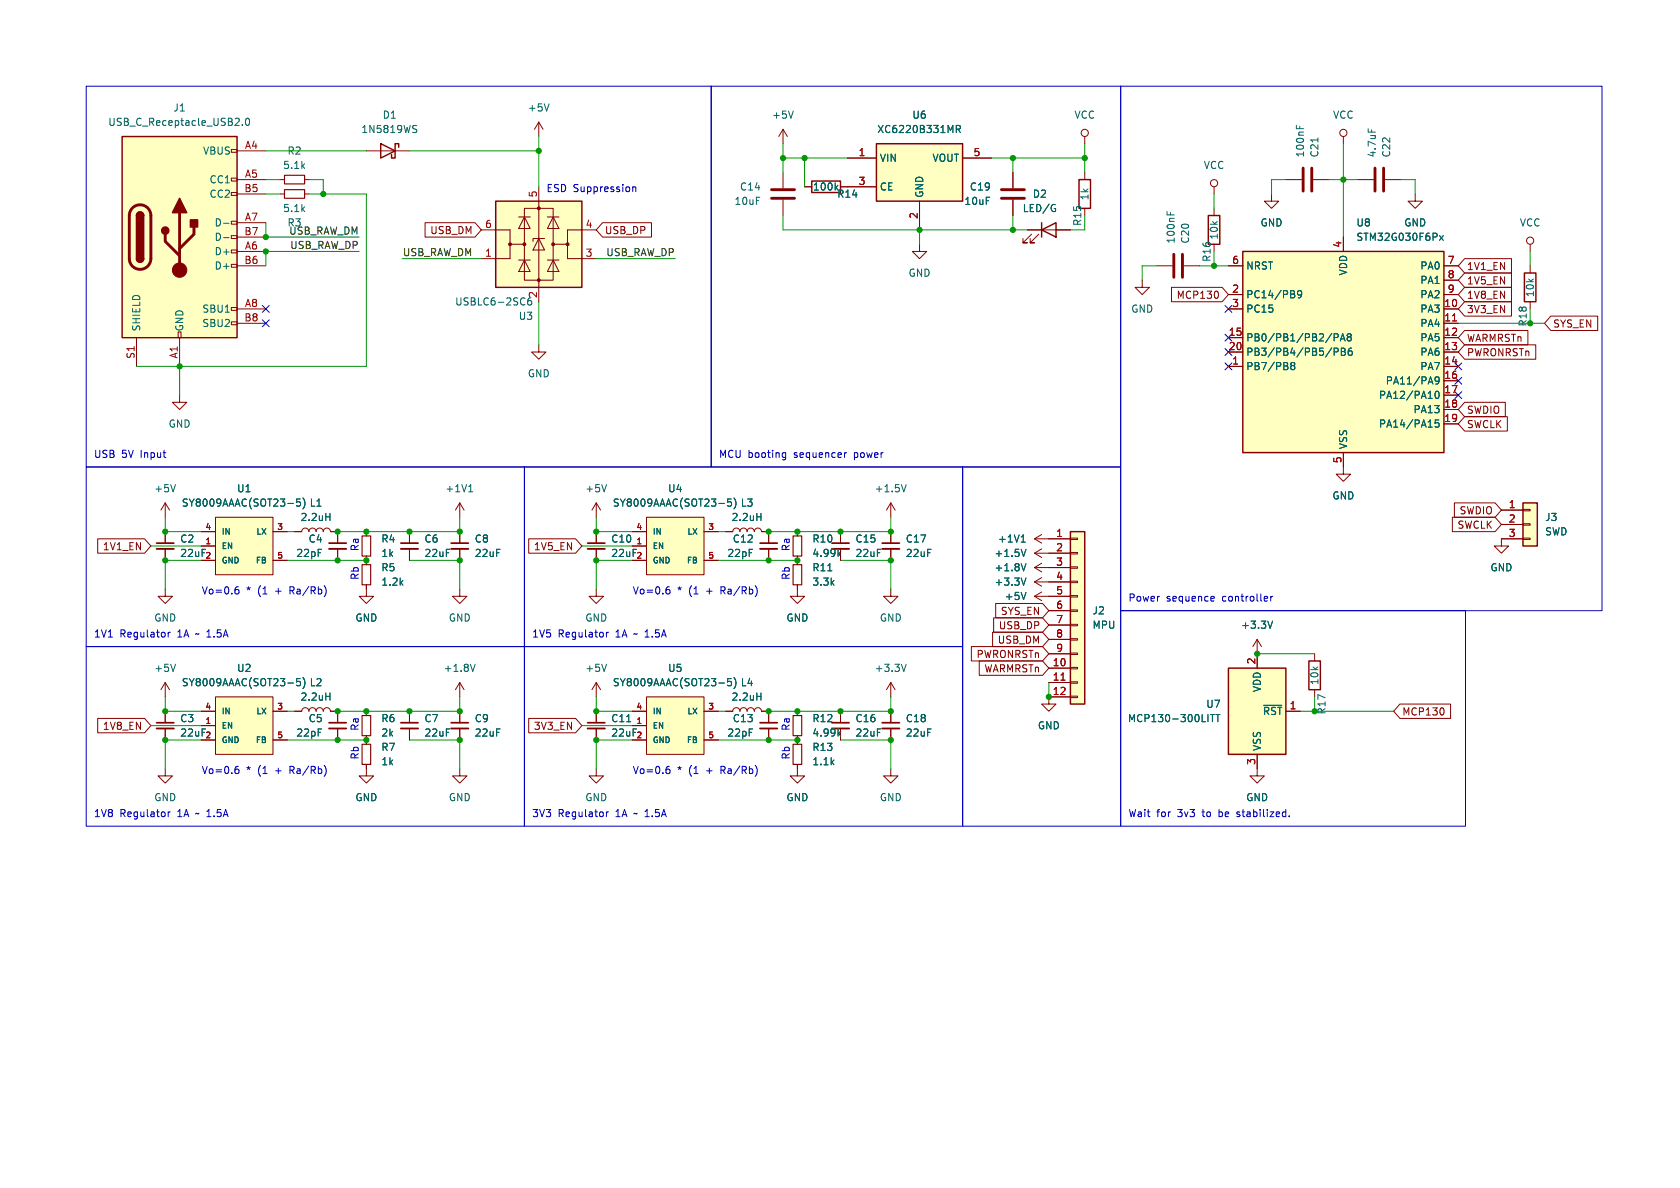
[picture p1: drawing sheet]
<svg xmlns="http://www.w3.org/2000/svg" width="297mm" height="210mm" viewBox="0 0 297 210" stroke-linecap="round" stroke-linejoin="round" font-family="sans-serif">
<defs><g id="words">
<g font-size="1.8" fill="#006464">
<text x="19" y="22.5">USB_C_Receptacle_USB2.0</text>
<text x="30.6" y="19.9">J1</text>
<text x="63.8" y="23.7">1N5819WS</text>
<text x="67.6" y="21.2">D1</text>
<text x="93.2" y="19.9">+5V</text>
<text x="136.4" y="21.2">+5V</text>
<text x="155" y="23.7">XC6220B331MR</text>
<text x="161.2" y="21.2">U6</text>
<text x="189.9" y="21.2">VCC</text>
<text x="235.6" y="21.2">VCC</text>
<text x="35.8" y="27.5">VBUS</text>
<text x="50.7" y="27.5">R2</text>
<text x="155.4" y="28.8">VIN</text>
<text x="164.8" y="28.8">VOUT</text>
<text x="230.7" y="27.9" transform="rotate(-90 230.7 27.9)">100nF</text>
<text x="233.3" y="27.9" transform="rotate(-90 233.3 27.9)">C21</text>
<text x="243.4" y="27.9" transform="rotate(-90 243.4 27.9)">4.7uF</text>
<text x="246" y="27.9" transform="rotate(-90 246 27.9)">C22</text>
<text x="36.9" y="32.6">CC1</text>
<text x="36.9" y="35.2">CC2</text>
<text x="49.9" y="30.1">5.1k</text>
<text x="130.7" y="33.9">C14</text>
<text x="143.6" y="33.9">100k</text>
<text x="147.9" y="35.2">R14</text>
<text x="155.4" y="33.9">CE</text>
<text x="163.4" y="35.1" transform="rotate(-90 163.4 35.1)">GND</text>
<text x="171.4" y="33.9">C19</text>
<text x="182.5" y="35.2">D2</text>
<text x="192.6" y="35.5" transform="rotate(-90 192.6 35.5)">1k</text>
<text x="212.7" y="30.1">VCC</text>
<text x="37.8" y="40.2">D-</text>
<text x="49.9" y="37.7">5.1k</text>
<text x="129.8" y="36.4">10uF</text>
<text x="170.4" y="36.4">10uF</text>
<text x="180.7" y="37.7">LED/G</text>
<text x="191.4" y="40" transform="rotate(-90 191.4 40)">R15</text>
<text x="222.8" y="40.2">GND</text>
<text x="239.7" y="40.2">U8</text>
<text x="248.2" y="40.2">GND</text>
<text x="268.6" y="40.2">VCC</text>
<text x="37.8" y="45.3">D+</text>
<text x="37.8" y="47.9">D+</text>
<text x="37.8" y="42.8">D-</text>
<text x="207.9" y="43.2" transform="rotate(-90 207.9 43.2)">100nF</text>
<text x="210.4" y="43.2" transform="rotate(-90 210.4 43.2)">C20</text>
<text x="214.2" y="46.4" transform="rotate(-90 214.2 46.4)">R16</text>
<text x="215.5" y="42.5" transform="rotate(-90 215.5 42.5)">10k</text>
<text x="220.2" y="47.9">NRST</text>
<text x="239.7" y="42.8">STM32G030F6Px</text>
<text x="251" y="47.9">PA0</text>
<text x="95" y="52.8" transform="rotate(-90 95 52.8)">2</text>
<text x="160.5" y="49.1">GND</text>
<text x="220.2" y="52.9">PC14/PB9</text>
<text x="238.4" y="48.8" transform="rotate(-90 238.4 48.8)">VDD</text>
<text x="251" y="50.4">PA1</text>
<text x="251" y="52.9">PA2</text>
<text x="271.4" y="52.6" transform="rotate(-90 271.4 52.6)">10k</text>
<text x="25" y="58.7" transform="rotate(-90 25 58.7)">SHIELD</text>
<text x="32.6" y="58.7" transform="rotate(-90 32.6 58.7)">GND</text>
<text x="35.7" y="55.5">SBU1</text>
<text x="35.7" y="58">SBU2</text>
<text x="80.4" y="54.2">USBLC6-2SC6</text>
<text x="91.6" y="56.7">U3</text>
<text x="199.9" y="55.5">GND</text>
<text x="220.2" y="55.5">PC15</text>
<text x="251" y="55.5">PA3</text>
<text x="251" y="58">PA4</text>
<text x="220.2" y="65.6">PB7/PB8</text>
<text x="220.2" y="60.6">PB0/PB1/PB2/PA8</text>
<text x="220.2" y="63.1">PB3/PB4/PB5/PB6</text>
<text x="251" y="60.6">PA5</text>
<text x="251" y="63.1">PA6</text>
<text x="251" y="65.6">PA7</text>
<text x="93.2" y="66.9">GND</text>
<text x="243.7" y="70.7">PA12/PA10</text>
<text x="244.9" y="68.2">PA11/PA9</text>
<text x="29.7" y="75.8">GND</text>
<text x="243.7" y="75.8">PA14/PA15</text>
<text x="249.8" y="73.3">PA13</text>
<text x="238.4" y="79.5" transform="rotate(-90 238.4 79.5)">VSS</text>
<text x="27.2" y="87.2">+5V</text>
<text x="32" y="89.8">SY8009AAAC(SOT23-5)</text>
<text x="41.8" y="87.2">U1</text>
<text x="54.7" y="89.8">L1</text>
<text x="78.6" y="87.2">+1V1</text>
<text x="103.4" y="87.2">+5V</text>
<text x="108.2" y="89.8">SY8009AAAC(SOT23-5)</text>
<text x="118" y="87.2">U4</text>
<text x="130.9" y="89.8">L3</text>
<text x="154.5" y="87.2">+1.5V</text>
<text x="235.5" y="88.5">GND</text>
<text x="53" y="92.3">2.2uH</text>
<text x="129.2" y="92.3">2.2uH</text>
<text x="273.1" y="92.3">J3</text>
<text x="273.1" y="94.8">SWD</text>
<text x="31.8" y="96.1">C2</text>
<text x="31.8" y="98.7">22uF</text>
<text x="52.3" y="98.7">22pF</text>
<text x="54.5" y="96.1">C4</text>
<text x="67.3" y="96.1">R4</text>
<text x="67.3" y="101.2">R5</text>
<text x="67.3" y="98.7">1k</text>
<text x="74.9" y="96.1">C6</text>
<text x="74.9" y="98.7">22uF</text>
<text x="83.8" y="96.1">C8</text>
<text x="83.8" y="98.7">22uF</text>
<text x="108" y="96.1">C10</text>
<text x="108" y="98.7">22uF</text>
<text x="128.5" y="98.7">22pF</text>
<text x="129.4" y="96.1">C12</text>
<text x="143.5" y="96.1">R10</text>
<text x="143.5" y="98.7">4.99k</text>
<text x="143.5" y="101.2">R11</text>
<text x="151.1" y="96.1">C15</text>
<text x="151.1" y="98.7">22uF</text>
<text x="160" y="96.1">C17</text>
<text x="160" y="98.7">22uF</text>
<text x="175.7" y="101.2">+1.8V</text>
<text x="175.7" y="98.7">+1.5V</text>
<text x="176.3" y="96.1">+1V1</text>
<text x="263.4" y="101.2">GND</text>
<text x="67.3" y="103.7">1.2k</text>
<text x="143.5" y="103.7">3.3k</text>
<text x="175.7" y="103.7">+3.3V</text>
<text x="177.5" y="106.3">+5V</text>
<text x="27.2" y="110.1">GND</text>
<text x="62.7" y="110.1">GND</text>
<text x="79.2" y="110.1">GND</text>
<text x="103.4" y="110.1">GND</text>
<text x="138.9" y="110.1">GND</text>
<text x="155.4" y="110.1">GND</text>
<text x="193" y="108.8">J2</text>
<text x="193" y="111.4">MPU</text>
<text x="219.3" y="111.4">+3.3V</text>
<text x="27.2" y="119">+5V</text>
<text x="41.8" y="119">U2</text>
<text x="78.3" y="119">+1.8V</text>
<text x="103.4" y="119">+5V</text>
<text x="118" y="119">U5</text>
<text x="154.5" y="119">+3.3V</text>
<text x="32" y="121.5">SY8009AAAC(SOT23-5)</text>
<text x="53" y="124.1">2.2uH</text>
<text x="54.7" y="121.5">L2</text>
<text x="108.2" y="121.5">SY8009AAAC(SOT23-5)</text>
<text x="129.2" y="124.1">2.2uH</text>
<text x="130.9" y="121.5">L4</text>
<text x="213.1" y="125.3">U7</text>
<text x="223.1" y="122.4" transform="rotate(-90 223.1 122.4)">VDD</text>
<text x="233.3" y="121.2" transform="rotate(-90 233.3 121.2)">10k</text>
<text x="31.8" y="127.9">C3</text>
<text x="31.8" y="130.4">22uF</text>
<text x="52.3" y="130.4">22pF</text>
<text x="54.5" y="127.9">C5</text>
<text x="67.3" y="127.9">R6</text>
<text x="67.3" y="130.4">2k</text>
<text x="74.9" y="127.9">C7</text>
<text x="74.9" y="130.4">22uF</text>
<text x="83.8" y="127.9">C9</text>
<text x="83.8" y="130.4">22uF</text>
<text x="108" y="127.9">C11</text>
<text x="108" y="130.4">22uF</text>
<text x="128.5" y="130.4">22pF</text>
<text x="129.4" y="127.9">C13</text>
<text x="143.5" y="127.9">R12</text>
<text x="143.5" y="130.4">4.99k</text>
<text x="151.1" y="127.9">C16</text>
<text x="151.1" y="130.4">22uF</text>
<text x="160" y="127.9">C18</text>
<text x="160" y="130.4">22uF</text>
<text x="183.4" y="129.1">GND</text>
<text x="199.3" y="127.9">MCP130-300LITT</text>
<text x="223.2" y="126.6">~{RST}</text>
<text x="234.5" y="126.4" transform="rotate(-90 234.5 126.4)">R17</text>
<text x="67.3" y="132.9">R7</text>
<text x="67.3" y="135.5">1k</text>
<text x="143.5" y="135.5">1.1k</text>
<text x="143.5" y="132.9">R13</text>
<text x="223.1" y="132.8" transform="rotate(-90 223.1 132.8)">VSS</text>
<text x="27.2" y="141.8">GND</text>
<text x="62.7" y="141.8">GND</text>
<text x="79.2" y="141.8">GND</text>
<text x="103.4" y="141.8">GND</text>
<text x="138.9" y="141.8">GND</text>
<text x="155.4" y="141.8">GND</text>
<text x="220.2" y="141.8">GND</text>
</g>
<g font-size="1.8" fill="#a90000">
<text x="43.2" y="26.4">A4</text>
<text x="151.7" y="27.7">1</text>
<text x="172" y="27.7">5</text>
<text x="43.1" y="34">B5</text>
<text x="43.2" y="31.5">A5</text>
<text x="95" y="35" transform="rotate(-90 95 35)">5</text>
<text x="151.7" y="32.8">3</text>
<text x="43.1" y="41.7">B7</text>
<text x="43.2" y="39.1">A7</text>
<text x="85.7" y="40.4">6</text>
<text x="103.4" y="40.4">4</text>
<text x="162.3" y="38.8" transform="rotate(-90 162.3 38.8)">2</text>
<text x="43.1" y="46.7">B6</text>
<text x="43.2" y="44.2">A6</text>
<text x="85.7" y="45.5">1</text>
<text x="103.4" y="45.5">3</text>
<text x="217.7" y="46.7">6</text>
<text x="237.2" y="43.9" transform="rotate(-90 237.2 43.9)">4</text>
<text x="255.8" y="46.7">7</text>
<text x="217.7" y="51.8">2</text>
<text x="255.8" y="49.3">8</text>
<text x="255.8" y="51.8">9</text>
<text x="43.1" y="56.9">B8</text>
<text x="43.2" y="54.4">A8</text>
<text x="217.1" y="59.4">15</text>
<text x="217.7" y="54.4">3</text>
<text x="255.2" y="54.4">10</text>
<text x="255.2" y="56.9">11</text>
<text x="255.2" y="59.4">12</text>
<text x="23.9" y="63.5" transform="rotate(-90 23.9 63.5)">S1</text>
<text x="31.5" y="63.5" transform="rotate(-90 31.5 63.5)">A1</text>
<text x="217.1" y="62">20</text>
<text x="217.7" y="64.5">1</text>
<text x="255.2" y="62">13</text>
<text x="255.2" y="64.5">14</text>
<text x="255.2" y="67.1">16</text>
<text x="255.2" y="69.6">17</text>
<text x="255.2" y="72.1">18</text>
<text x="255.2" y="74.7">19</text>
<text x="237.2" y="82" transform="rotate(-90 237.2 82)">5</text>
<text x="266.6" y="89.9">1</text>
<text x="186.6" y="95">1</text>
<text x="266.6" y="92.5">2</text>
<text x="266.6" y="95">3</text>
<text x="186.6" y="97.5">2</text>
<text x="186.6" y="100.1">3</text>
<text x="186.6" y="102.6">4</text>
<text x="186.6" y="105.2">5</text>
<text x="186.6" y="107.7">6</text>
<text x="186.6" y="110.2">7</text>
<text x="186.6" y="112.8">8</text>
<text x="186" y="117.9">10</text>
<text x="186.6" y="115.3">9</text>
<text x="222" y="117.5" transform="rotate(-90 222 117.5)">2</text>
<text x="186" y="120.4">11</text>
<text x="186" y="122.9">12</text>
<text x="227.9" y="125.5">1</text>
<text x="222" y="135.3" transform="rotate(-90 222 135.3)">3</text>
</g>
<g font-size="1.8" fill="#0000c2">
<text x="96.5" y="34">ESD Suppression</text>
<text x="16.5" y="81">USB</text>
<text x="21.5" y="81">5V</text>
<text x="25" y="81">Input</text>
<text x="127" y="81">MCU booting</text>
<text x="140.5" y="81">sequencer</text>
<text x="151.3" y="81">power</text>
<text x="63.5" y="97.5" transform="rotate(-90 63.5 97.5)">Ra</text>
<text x="139.7" y="97.5" transform="rotate(-90 139.7 97.5)">Ra</text>
<text x="35.6" y="105.2">Vo=0.6</text>
<text x="43.6" y="105.2">*</text>
<text x="45.7" y="105.2">(1</text>
<text x="48.9" y="105.2">+</text>
<text x="51.7" y="105.2">Ra/Rb)</text>
<text x="63.5" y="102.6" transform="rotate(-90 63.5 102.6)">Rb</text>
<text x="111.8" y="105.2">Vo=0.6</text>
<text x="119.8" y="105.2">*</text>
<text x="121.9" y="105.2">(1</text>
<text x="125.1" y="105.2">+</text>
<text x="127.9" y="105.2">Ra/Rb)</text>
<text x="139.7" y="102.6" transform="rotate(-90 139.7 102.6)">Rb</text>
<text x="199.4" y="106.4">Power</text>
<text x="206.2" y="106.4">sequence</text>
<text x="216.2" y="106.4">controller</text>
<text x="16.5" y="112.8">1V1</text>
<text x="21.2" y="112.8">Regulator</text>
<text x="31.5" y="112.8">1A</text>
<text x="35" y="112.8">~ 1.5A</text>
<text x="94" y="112.8">1V5</text>
<text x="98.7" y="112.8">Regulator</text>
<text x="109" y="112.8">1A</text>
<text x="112.4" y="112.8">~ 1.5A</text>
<text x="63.5" y="129.3" transform="rotate(-90 63.5 129.3)">Ra</text>
<text x="139.7" y="129.3" transform="rotate(-90 139.7 129.3)">Ra</text>
<text x="35.6" y="136.9">Vo=0.6</text>
<text x="43.6" y="136.9">*</text>
<text x="45.7" y="136.9">(1</text>
<text x="48.9" y="136.9">+</text>
<text x="51.7" y="136.9">Ra/Rb)</text>
<text x="63.5" y="134.4" transform="rotate(-90 63.5 134.4)">Rb</text>
<text x="111.8" y="136.9">Vo=0.6</text>
<text x="119.8" y="136.9">*</text>
<text x="121.9" y="136.9">(1</text>
<text x="125.1" y="136.9">+</text>
<text x="127.9" y="136.9">Ra/Rb)</text>
<text x="139.7" y="134.4" transform="rotate(-90 139.7 134.4)">Rb</text>
<text x="16.5" y="144.5">1V8</text>
<text x="21.2" y="144.5">Regulator</text>
<text x="31.5" y="144.5">1A</text>
<text x="35" y="144.5">~ 1.5A</text>
<text x="94" y="144.5">3V3</text>
<text x="98.7" y="144.5">Regulator</text>
<text x="109" y="144.5">1A</text>
<text x="112.4" y="144.5">~ 1.5A</text>
<text x="199.4" y="144.5">Wait</text>
<text x="204.5" y="144.5">for</text>
<text x="208.3" y="144.5">3v3</text>
<text x="212.9" y="144.5">to</text>
<text x="215.9" y="144.5">be</text>
<text x="219.3" y="144.5">stabilized.</text>
</g>
<g font-size="1.8" fill="#0f0f0f">
<text x="50.7" y="40.2">R3</text>
<text x="51" y="41.6">USB_RAW_DM</text>
<text x="51.2" y="44.1">USB_RAW_DP</text>
<text x="71.1" y="45.4">USB_RAW_DM</text>
<text x="107.1" y="45.4">USB_RAW_DP</text>
</g>
<g font-size="1.8" fill="#840000">
<text x="76" y="41.6">USB_DM</text>
<text x="106.8" y="41.6">USB_DP</text>
<text x="259.2" y="47.9">1V1_EN</text>
<text x="207.9" y="53">MCP130</text>
<text x="259.2" y="53">1V8_EN</text>
<text x="259.2" y="50.5">1V5_EN</text>
<text x="259.2" y="55.6">3V3_EN</text>
<text x="274.5" y="58.1">SYS_EN</text>
<text x="259.2" y="60.6">WARMRSTn</text>
<text x="259.2" y="63.2">PWRONRSTn</text>
<text x="259.2" y="75.9">SWCLK</text>
<text x="259.2" y="73.3">SWDIO</text>
<text x="257.6" y="93.7">SWCLK</text>
<text x="257.9" y="91.1">SWDIO</text>
<text x="18.1" y="97.5">1V1_EN</text>
<text x="94.3" y="97.5">1V5_EN</text>
<text x="176.3" y="114">USB_DM</text>
<text x="176.5" y="111.4">USB_DP</text>
<text x="176.8" y="108.9">SYS_EN</text>
<text x="172.5" y="116.5">PWRONRSTn</text>
<text x="173.9" y="119.1">WARMRSTn</text>
<text x="18.1" y="129.2">1V8_EN</text>
<text x="94.3" y="129.2">3V3_EN</text>
<text x="247.8" y="126.7">MCP130</text>
</g>
<text font-size="1.8" fill="#009600" x="270.1" y="57.8" transform="rotate(-90 270.1 57.8)">R18</text>
<g font-size="1.4" fill="#a90000">
<text x="36.2" y="93.7">4</text>
<text x="48.9" y="93.7">3</text>
<text x="112.4" y="93.7">4</text>
<text x="125.1" y="93.7">3</text>
<text x="36.2" y="96.3">1</text>
<text x="36.2" y="98.8">2</text>
<text x="48.9" y="98.8">5</text>
<text x="112.4" y="96.3">1</text>
<text x="112.4" y="98.8">2</text>
<text x="125.1" y="98.8">5</text>
<text x="36.2" y="125.5">4</text>
<text x="48.9" y="125.5">3</text>
<text x="112.4" y="125.5">4</text>
<text x="125.1" y="125.5">3</text>
<text x="36.2" y="128">1</text>
<text x="36.2" y="130.6">2</text>
<text x="48.9" y="130.6">5</text>
<text x="112.4" y="128">1</text>
<text x="112.4" y="130.6">2</text>
<text x="125.1" y="130.6">5</text>
</g>
<g font-size="1.4" fill="#006464">
<text x="39.1" y="94.7">IN</text>
<text x="45.2" y="94.7">LX</text>
<text x="115.3" y="94.7">IN</text>
<text x="121.4" y="94.7">LX</text>
<text x="39.1" y="97.3">EN</text>
<text x="39.1" y="99.8">GND</text>
<text x="45.1" y="99.8">FB</text>
<text x="115.3" y="97.3">EN</text>
<text x="115.3" y="99.8">GND</text>
<text x="121.3" y="99.8">FB</text>
<text x="39.1" y="129">EN</text>
<text x="39.1" y="131.5">GND</text>
<text x="39.1" y="126.5">IN</text>
<text x="45.1" y="131.5">FB</text>
<text x="45.2" y="126.5">LX</text>
<text x="115.3" y="129">EN</text>
<text x="115.3" y="131.5">GND</text>
<text x="115.3" y="126.5">IN</text>
<text x="121.3" y="131.5">FB</text>
<text x="121.4" y="126.5">LX</text>
</g>
</g></defs>
<g fill="none" stroke="#840000" stroke-width=".25">
<path d="M21.6 24.1h20.3v35.6h-20.3zM24.1 38.1a.64 .64 0 0 1 .7-.6 .64 .64 0 0 1 .6 .6M67.3 25.4l2.5 1.3-2.5 1.2zM70.5 26v-.6h-.7v2.5h-.6v-.6M87.6 35.6h15.3v15.2h-15.3zM143.5 32h5.1v2h-5.1zM154.9 25.4h15.3v10.2h-15.3zM184.1 39.4v2.5M190.8 31.8h2v5h-2zM213.6 38.1h2v5.1h-2zM24.1 45.7a.64 .64 0 0 0 .7 .7 .64 .64 0 0 0 .6-.7M184.1 40.6l2.6-1.2v2.5z"/>
<path d="M219.7 44.5h35.6v35.5h-35.6zM269.5 48.3h2v5h-2zM189.2 94h2.6v30.5h-2.6zM269.2 88.9h2.6v7.6h-2.6zM217.2 118.1h10.1v15.3h-10.1zM231.4 116.8h2v5.1h-2z"/>
</g>
<g fill="none" stroke="#840000" stroke-width=".18">
<path d="M40.9 39.1h1v.5h-1zM40.9 34h1v.5h-1zM40.9 31.5h1v.5h-1zM40.9 26.4h1v.5h-1zM41.9 26.7h5.1M41.9 31.8h5.1M41.9 39.4h5.1M41.9 34.3h5.1M49.5 31.8h.8M49.5 34.3h.8M53.8 31.8h.8M53.8 34.3h.8"/>
<path d="M64.8 26.7h7.6M75.1 39.4h8.9l1.1 1.2-1.1 1.3h-8.9zM91.7 38.4h2M92.7 36.8h5.1v12.7h-5.1zM92.7 38.4l1 2h-2zM95.2 21.6l-.7 1.3M95.2 21.6v2.5M95.2 33v20.3M95.2 21.6l.8 1.3M96.8 38.4h2M97.8 38.4l1 2h-2zM106.5 39.4h8.7v2.5h-8.7l-1.1-1.3z"/>
<path d="M138.4 22.9l-.7 1.2M138.4 22.9v2.5M138.4 30.5v2.8M138.4 35.3v2.8M138.4 22.9l.8 1.2M142.2 33h1.3M148.6 33h6.3M149.9 27.9h5M162.6 35.6v5M170.2 27.9h5.1M179.1 30.5v2.8M179.1 35.3v2.8"/>
<path d="M191.8 24.1v1.3M191.8 30.5v1.3M214.6 33v1.3M214.6 36.8v1.3M224.8 34.3v1.3h1.3l-1.3 1.2-1.3-1.2h1.3M227.3 31.8h2.8M232.2 31.8h2.7M237.5 24.1v1.3M240 31.8h2.8M244.9 31.8h2.7M250.2 34.3v1.3h-1.3l1.3 1.2 1.3-1.2h-1.3M24.1 59.7v5.1"/>
<path d="M31.5 58.7h.5v1h-.5zM31.7 59.7v5.1M40.9 56.9h1v.5h-1zM40.9 54.4h1v.5h-1zM40.9 46.7h1v.5h-1zM40.9 44.2h1v.5h-1zM40.9 41.7h1v.5h-1zM41.9 47h5.1M41.9 44.5h5.1M41.9 54.6h5.1M41.9 41.9h5.1M41.9 57.2h5.1"/>
<path d="M85.1 40.6h5.1v2.6h2.5M90.2 43.2v2.5h-5.1M91.7 46h2M92.7 46l1 2h-2zM95.2 42.2l1.1 2h-2.1zM96.3 42.2h-2.1v.5M96.8 46h2M97.8 46l1 2h-2zM100.3 43.2v2.5h5.1M105.4 40.6h-5.1v2.6h-2.5M162.6 43.2v1.3h1.2l-1.2 1.2-1.3-1.2h1.3M181.6 40.6h7.6"/>
<path d="M182.4 41.4l-1.6 1.5h.8h-.8v-.7M183.6 41.4l-1.5 1.5h.8h-.8v-.7M201.9 49.5v1.3h1.3l-1.3 1.3-1.2-1.3h1.2M204.5 47h2.8M207.1 50.8h9l1.1 1.3-1.1 1.2h-9zM209.3 47h2.8M215.3 51.7v.8M217.2 47h2.5M217.2 54.6h2.5M217.2 59.7h2.5M217.2 52.1h2.5M237.5 41.9v2.6"/>
<path d="M255.3 47h2.5M255.3 54.6h2.5M255.3 57.2h2.5M255.3 59.7h2.5M255.3 52.1h2.5M255.3 49.5h2.5M258.9 53.3h8.3v2.6h-8.3l-1.1-1.3zM258.9 50.8h8.3v2.5h-8.3l-1.1-1.2zM258.9 58.4h11.2v2.6h-11.2l-1.1-1.3zM258.9 45.7h8.3v2.6h-8.3l-1.1-1.3zM258.9 48.3h8.3v2.5h-8.3l-1.1-1.3zM270.5 43.2v1.3"/>
<path d="M270.5 47v1.3M270.5 53.3v1.3M274.2 55.9h8.3v2.5h-8.3l-1.2-1.2zM31.7 69.9v1.2h1.3l-1.3 1.3-1.2-1.3h1.2M95.2 61v1.2h1.3l-1.3 1.3-1.2-1.3h1.2M217.2 64.8h2.5M217.2 62.2h2.5M255.3 64.8h2.5M255.3 62.2h2.5M255.3 67.3h2.5M255.3 69.9h2.5M255.3 72.4h2.5"/>
<path d="M255.3 74.9h2.5M258.9 73.7h7.6v2.5h-7.6l-1.1-1.3zM258.9 71.1h7.2v2.6h-7.2l-1.1-1.3zM258.9 61h12.6v2.5h-12.6l-1.1-1.3zM17.3 95.2h8.3l1.1 1.3-1.1 1.3h-8.3zM29.2 88.9v2.5M29.2 94v2M29.2 97v2.1M29.2 88.9l-.8 1.3M29.2 88.9l.8 1.3M35.6 94h2.5M35.6 96.5h2.5"/>
<path d="M35.6 99.1h2.5M38.1 91.4h10.2v10.2h-10.2zM48.3 94h2.5M48.3 99.1h2.5M52.1 94h1.2a.64 .64 0 0 1 .7-.7 .64 .64 0 0 1 .6 .7 .64 .64 0 0 1 .6-.7 .64 .64 0 0 1 .7 .7 .64 .64 0 0 1 .6-.7 .64 .64 0 0 1 .6 .7 .64 .64 0 0 1 .7-.7 .64 .64 0 0 1 .6 .7h1.3v2M59.7 97v2.1M64.8 94v.7M64.8 98.3v1.5M72.4 94v2M72.4 97v2.1M81.3 88.9v2.5M81.3 94v2"/>
<path d="M81.3 97v2.1M81.3 88.9l-.8 1.3M81.3 88.9l.7 1.3M93.5 95.2h8.3l1.1 1.3-1.1 1.3h-8.3zM105.4 88.9v2.5M105.4 94v2M105.4 97v2.1M105.4 88.9l-.8 1.3M105.4 88.9l.8 1.3M111.8 94h2.5M111.8 96.5h2.5M111.8 99.1h2.5"/>
<path d="M114.3 91.4h10.2v10.2h-10.2zM124.5 94h2.5M124.5 99.1h2.5M128.3 94h1.2a.64 .64 0 0 1 .7-.7 .64 .64 0 0 1 .6 .7 .64 .64 0 0 1 .6-.7 .64 .64 0 0 1 .7 .7 .64 .64 0 0 1 .6-.7 .64 .64 0 0 1 .6 .7 .64 .64 0 0 1 .7-.7 .64 .64 0 0 1 .6 .7h1.3v2M135.9 97v2.1M141 94v.7M141 98.3v1.5M148.6 94v2M148.6 97v2.1M157.5 88.9v2.5M157.5 94v2M157.5 97v2.1"/>
<path d="M157.5 88.9l-.8 1.3M157.5 88.9l.7 1.3M182.9 95.3l1.2 .7M182.9 95.3h6.3M182.9 97.8h6.3M182.9 97.8l1.2 .8M184.1 99.6l-1.2 .7M184.1 94.5l-1.2 .8M184.1 97l-1.2 .8M189.2 97.7h1.3v.2h-1.3zM189.2 95.1h1.3v.3h-1.3zM237.5 80v3.8h1.3l-1.3 1.3-1.3-1.3h1.3"/>
<path d="M256.8 91.4h7.5l1.1 1.3-1.1 1.3h-7.5zM257.1 88.9h7.2l1.1 1.3-1.1 1.2h-7.2zM265.4 90.2h3.8M265.4 92.7h3.8M269.2 95.1h1.3v.3h-1.3zM269.2 92.6h1.3v.2h-1.3zM269.2 90h1.3v.3h-1.3zM269.2 95.3h-3.8v1.2h1.3l-1.3 1.3-1.2-1.3h1.2M29.2 104.1v1.3h1.3l-1.3 1.3-1.3-1.3h1.3M64.8 103.4v2h1.2l-1.2 1.3-1.3-1.3h1.3M81.3 104.1v1.3h1.2l-1.2 1.3-1.3-1.3h1.3M105.4 104.1v1.3h1.3l-1.3 1.3-1.3-1.3h1.3"/>
<path d="M141 103.4v2h1.2l-1.2 1.3-1.3-1.3h1.3M157.5 104.1v1.3h1.2l-1.2 1.3-1.3-1.3h1.3M171.7 114.3h12.6l1.1 1.3-1.1 1.2h-12.6zM173.1 116.8h11.2l1.1 1.3-1.1 1.3h-11.2zM175.5 111.8h8.8l1.1 1.2-1.1 1.3h-8.8zM175.7 109.2h8.6l1.1 1.3-1.1 1.3h-8.6zM176 106.7h8.3l1.1 1.3-1.1 1.2h-8.3zM182.9 102.9l1.2 .7M182.9 102.9h6.3M182.9 100.3l1.2 .8M182.9 100.3h6.3M182.9 105.4l1.2 .8"/>
<path d="M182.9 105.4h6.3M184.1 102.1l-1.2 .8M184.1 104.6l-1.2 .8M185.4 118.1h3.8M185.4 108h3.8M185.4 110.5h3.8M185.4 113h3.8M185.4 115.6h3.8M189.2 118h1.3v.2h-1.3zM189.2 115.4h1.3v.3h-1.3zM189.2 112.9h1.3v.3h-1.3zM189.2 110.4h1.3v.2h-1.3z"/>
<path d="M189.2 107.8h1.3v.3h-1.3zM189.2 105.3h1.3v.2h-1.3zM189.2 102.7h1.3v.3h-1.3zM189.2 100.2h1.3v.3h-1.3zM222.2 113v5.1M222.2 113l-.7 1.3M222.2 113l.8 1.3M232.4 115.6v1.2M17.3 127h8.3l1.1 1.3-1.1 1.2h-8.3zM29.2 135.9v1.3h1.3l-1.3 1.2-1.3-1.2h1.3M29.2 120.7l-.8 1.2M29.2 120.7v2.5"/>
<path d="M29.2 125.7v2.1M29.2 128.8v2M29.2 120.7l.8 1.2M35.6 128.3h2.5M35.6 130.8h2.5M35.6 125.7h2.5M38.1 123.2h10.2v10.2h-10.2zM48.3 130.8h2.5M48.3 125.7h2.5M52.1 125.7h1.2a.64 .64 0 0 1 .7-.6 .64 .64 0 0 1 .6 .6 .64 .64 0 0 1 .6-.6 .64 .64 0 0 1 .7 .6 .64 .64 0 0 1 .6-.6 .64 .64 0 0 1 .6 .6 .64 .64 0 0 1 .7-.6 .64 .64 0 0 1 .6 .6h1.3v2.1M59.7 128.8v2M64.8 135.1v2.1h1.2l-1.2 1.2-1.3-1.2h1.3"/>
<path d="M64.8 125.7v.8M64.8 130v1.6M72.4 125.7v2.1M72.4 128.8v2M81.3 135.9v1.3h1.2l-1.2 1.2-1.3-1.2h1.3M81.3 120.7l-.8 1.2M81.3 120.7v2.5M81.3 125.7v2.1M81.3 128.8v2M81.3 120.7l.7 1.2M93.5 127h8.3l1.1 1.3-1.1 1.2h-8.3zM105.4 135.9v1.3h1.3l-1.3 1.2-1.3-1.2h1.3"/>
<path d="M105.4 120.7l-.8 1.2M105.4 120.7v2.5M105.4 125.7v2.1M105.4 128.8v2M105.4 120.7l.8 1.2M111.8 128.3h2.5M111.8 130.8h2.5M111.8 125.7h2.5M114.3 123.2h10.2v10.2h-10.2zM124.5 130.8h2.5M124.5 125.7h2.5M128.3 125.7h1.2a.64 .64 0 0 1 .7-.6 .64 .64 0 0 1 .6 .6 .64 .64 0 0 1 .6-.6 .64 .64 0 0 1 .7 .6 .64 .64 0 0 1 .6-.6 .64 .64 0 0 1 .6 .6 .64 .64 0 0 1 .7-.6 .64 .64 0 0 1 .6 .6h1.3v2.1"/>
<path d="M135.9 128.8v2M141 135.1v2.1h1.2l-1.2 1.2-1.3-1.2h1.3M141 125.7v.8M141 130v1.6M148.6 125.7v2.1M148.6 128.8v2M157.5 135.9v1.3h1.2l-1.2 1.2-1.3-1.2h1.3M157.5 120.7v2.5M157.5 125.7v2.1M157.5 128.8v2M157.5 120.7l-.8 1.2M157.5 120.7l.7 1.2"/>
<path d="M185.4 120.7h3.8M189.2 123.1h1.3v.2h-1.3zM189.2 120.5h1.3v.3h-1.3zM189.2 123.2h-3.8v1.3h1.3l-1.3 1.2-1.3-1.2h1.3M222.2 133.4v3.8h1.3l-1.3 1.2-1.2-1.2h1.2M227.3 125.7h2.6M232.4 121.9v1.3M247.5 124.5h8.9v2.5h-8.9l-1.1-1.3zM255.2 125.4v.8"/>
<circle cx="191.8" cy="23.5" r=".63"/>
<circle cx="214.6" cy="32.4" r=".63"/>
<circle cx="237.5" cy="23.5" r=".63"/>
<circle cx="270.5" cy="42.5" r=".63"/>
</g>
<g fill="none" stroke="#006464" stroke-width=".18">
<path d="M97.1 18.4l-.5 1.2M140.2 19.6l-.4 1.3M39.5 39.5h1M42.8 22v.2M43.5 21l.2-.1a.68 .68 0 0 1 .4 .6 .68 .68 0 0 1-.4 .7l-.2-.2-.1-.3zM73.2 22.2h.5M73.2 22.8l.4 .1 .1 .3-.3 .2h-.3M147.8 33.1l.3 .5M148.1 32.8l-.4 .4M169.1 22.8h.6l.1-.2-.1-.3-.6-.1v1.2M169.4 22.8l.4 .6M186.4 36.9h.2v.4l-.2 .1"/>
<path d="M186.4 36.1l.2 .1M206.3 37.4v.6M206.9 37.6v.4M229.2 22.1v.6M229.8 22.3v.4M233 24.4v.7M241.9 22.7v.7M39.5 42h1M93.3 53.2v.5l.2 .2 .4-.1v-.5M93.3 53.3v.1M230.1 51.9l-.2 .3-.4-.1-.1-.2 .1-.5h.4l.2 .1a.84 .84 0 0 1-.3 1.1h-.3M235.9 59.7l.6-.1 .1-.2-.1-.3-.6-.1v1.3"/>
<path d="M237.1 59.9h.6M238.4 59.5l-.2-.2 .2-.3h.2l.3 .2-.3 .3M238.4 59.5l-.2 .3v.3l.2 .2 .4-.1 .1-.2-.1-.3-.2-.2M238.4 59.5h.2M254.5 41.6l.7 .9M255.2 41.6l-.7 .9M228.4 64.6l-.2-.2 .2-.3h.3l.2 .2-.2 .3M228.4 64.6l-.2 .3v.3l.2 .1h.4l.1-.2v-.2l-.2-.3M228.4 64.6h.3M235.9 62.2l.6-.1 .1-.1-.1-.3-.6-.2v1.3M236.9 60.3l.5-1.3 .4 1.3M237.1 61.5h.5l.2 .3-.2 .3 .2 .2 .1 .3-.3 .2h-.5z"/>
<path d="M237.1 62.1h.5M238.9 61.5l-.3 .1a.86 .86 0 0 0 0 1.2l.4-.1 .1-.4-.3-.3-.3 .1-.2 .2M253.9 69.2h.1a.68 .68 0 0 1 .4 .6 .68 .68 0 0 1-.4 .6 .84 .84 0 0 1-.1-1.2zM254.4 74.2h-.6l-.1 .6 .2-.1 .4 .1 .1 .2v.4l-.2 .1-.5-.1M254.4 67.2l-.2 .2-.4-.1-.1-.1 .1-.5 .4-.1 .2 .1a.84 .84 0 0 1-.3 1.2h-.3M31 85.7l-.4 1.2M53.1 88.2h-.6l-.1 .6 .2-.1 .4 .1 .1 .1v.5l-.2 .1-.5-.1M53.6 88a1.46 1.46 0 0 1 0 2M57.6 91.4h.7M58.3 90.7v1.3M82.9 86.9h.7M83 86l.2-.3v1.2"/>
<path d="M107.2 85.7l-.4 1.2M129.3 88.2h-.6l-.1 .6 .2-.1 .4 .1 .1 .1v.5l-.2 .1-.5-.1M129.8 88a1.46 1.46 0 0 1 0 2M133.8 91.4h.7M134.5 90.7v1.3M148.3 97.9l.3 .5M148.6 97.5l-.4 .5M160.2 85.7l-.4 1.2M180.5 95.8h.8M180.7 94.9l.2-.3v1.2M181.4 99.6l-.4 1.3M181.4 97.1l-.4 1.3"/>
<path d="M31 117.4l-.4 1.3M53.1 120h-.6l-.1 .6 .2-.2 .4 .1 .1 .2v.4l-.2 .1-.5-.1M53.6 119.8a1.46 1.46 0 0 1 0 1.9M84 117.4l-.4 1.3M107.2 117.4l-.4 1.3M129.3 120h-.6l-.1 .6 .2-.2 .4 .1 .1 .2v.4l-.2 .1-.5-.1M129.8 119.8a1.46 1.46 0 0 1 0 1.9M146.3 100.9h.8M160.2 117.4l-.4 1.3M181.4 102.2l-.4 1.2M181.4 104.7l-.4 1.3M225 109.8l-.5 1.3"/>
<path d="M57.6 123.1h.7M58.3 122.5v1.3M110.8 127.6h.7M133.8 123.1h.7M134.5 122.5v1.3M148.3 129.6l.3 .5M148.6 129.3l-.4 .5M214 126.3h.7M214.3 126.3v1.3M214.9 126.3h.8M215.3 126.3v1.3M223.4 124.7h3.2"/>
</g>
<g fill="#ffffc2" stroke="#ffffc2" stroke-width=".18">
<path d="M154.9 25.4h15.3v10.2h-15.3z"/>
<path d="M114.3 123.2h10.2v10.2h-10.2z"/>
<path d="M87.6 35.6h15.3v15.2h-15.3z"/>
<path d="M189.2 94h2.6v30.5h-2.6z"/>
<path d="M21.6 24.1h20.3v35.6h-20.3z"/>
<path d="M114.3 91.4h10.2v10.2h-10.2z"/>
<path d="M38.1 123.2h10.2v10.2h-10.2z"/>
<path d="M269.2 88.9h2.6v7.6h-2.6z"/>
<path d="M217.2 118.1h10.1v15.3h-10.1z"/>
<path d="M38.1 91.4h10.2v10.2h-10.2z"/>
<path d="M219.7 44.5h35.6v35.5h-35.6z"/>
</g>
<g fill="none" stroke="#840000" stroke-width=".33">
<path d="M27.7 97h3M58.2 97h3M70.9 97h3M79.8 97h3M103.9 97h3M134.4 97h3M147.1 97h3M156 97h3M27.7 128.8h3M58.2 128.8h3M70.9 128.8h3M79.8 128.8h3"/>
<path d="M103.9 128.8h3M134.4 128.8h3M147.1 128.8h3M156 128.8h3"/>
</g>
<g fill="none" stroke="#840000" stroke-width=".3">
<path d="M27.7 96h3M58.2 96h3M70.9 96h3M79.8 96h3M103.9 96h3M134.4 96h3M147.1 96h3M156 96h3M27.7 127.8h3M58.2 127.8h3M70.9 127.8h3M79.8 127.8h3"/>
<path d="M103.9 127.8h3M134.4 127.8h3M147.1 127.8h3M156 127.8h3"/>
</g>
<g fill="none" stroke="#840000" stroke-width=".51">
<path d="M23.4 36.8a1.91 1.91 0 0 1 2.1-.5 1.91 1.91 0 0 1 1.2 1.8v7.6a1.91 1.91 0 0 1-1.9 1.9 1.91 1.91 0 0 1-1.9-1.9v-7.8l.1-.6zM31.7 37.6v10.2M136.4 35.1h4.1M136.4 33.5h4.1M177 35.1h4.1M177 33.5h4.1M230.4 29.7v4.1M231.9 29.7v4.1M243.1 29.7v4.1M244.6 29.7v4.1M29.2 41.4v1.3l2.5 2.5M34.3 40.1v1.3l-2.6 2.5"/>
<path d="M207.5 45v4M209 45v4"/>
</g>
<g fill="#840000" stroke="#840000" stroke-width=".18">
<circle cx="90.2" cy="43.2" r=".25"/>
<circle cx="92.7" cy="43.2" r=".25"/>
<circle cx="95.2" cy="49.5" r=".25"/>
<circle cx="95.2" cy="36.8" r=".25"/>
<circle cx="97.8" cy="43.2" r=".25"/>
<circle cx="100.3" cy="43.2" r=".25"/>
<circle cx="31.7" cy="47.8" r="1.27"/>
</g>
<path d="M256.8 56.7h.7M187.6 120.2h.7" fill="none" stroke="#a90000" stroke-width=".18"/>
<g fill="#840000" stroke="#840000" stroke-width=".25">
<path d="M24.1 45.7h1.3a.64 .64 0 0 1-.6 .7 .64 .64 0 0 1-.7-.7z"/>
<path d="M24.1 38.1h1.3v7.6h-1.3z"/>
<path d="M24.3 37.7a.64 .64 0 0 1 .7-.2 .64 .64 0 0 1 .4 .6h-1.3z"/>
<path d="M31.7 35.1l1.3 2.5h-2.5z"/>
<path d="M33.7 38.9h1.2v1.2h-1.2z"/>
<circle cx="29.2" cy="40.8" r=".63"/>
</g>
<path d="M50.3 31h3.5v1.5h-3.5zM50.3 33.5h3.5v1.6h-3.5zM64 94.7h1.5v3.6h-1.5zM64 99.8h1.5v3.6h-1.5zM140.2 94.7h1.5v3.6h-1.5zM140.2 99.8h1.5v3.6h-1.5zM64 131.6h1.5v3.5h-1.5zM64 126.5h1.5v3.5h-1.5zM140.2 131.6h1.5v3.5h-1.5zM140.2 126.5h1.5v3.5h-1.5z" fill="none" stroke="#840000" stroke-width=".2"/>
<g fill="none" stroke="#0000c2" stroke-width=".18">
<path d="M15.2 15.2h110.5v67.4h-110.5zM125.7 15.2h72.4v67.4h-72.4zM198.1 15.2h85.1v92.8h-85.1zM111.9 33v.9M111.9 33.2l.1-.2 .3 .1 .1 .8M15.2 82.6h77.5v31.7h-77.5zM92.7 82.6h77.5v31.7h-77.5zM138.5 80l.4 .1M138.9 80v1l-.1 .2-.3 .1M138.9 80.8l-.4 .1M149.7 80l-.4 .3M170.2 82.6h27.9v63.5h-27.9z"/>
<path d="M15.2 114.3h77.5v31.8h-77.5zM29.7 111.8v.8M30.1 111.8l-.4 .2M41.6 104.3l.4-.1 .3 .3-.2 .4h-.5M42.1 103.7l-.4 .1M92.7 114.3h77.5v31.8h-77.5zM107.2 111.8v.8M107.6 111.8l-.4 .2M117.8 104.3l.4-.1 .3 .3-.2 .4h-.5M118.3 103.7l-.4 .1M198.1 108h61v38.1h-61zM214.2 105.4l.4 .1 .1 .2-.6 .1"/>
<path d="M214.6 106.2l-.4 .1M224 105.5l.1 .2-.6 .1M224.6 105.4v.9M225 105.4l-.4 .3M41.6 136h.4l.3 .2-.2 .5h-.5M42.1 135.5l-.4 .1M117.8 136h.4l.3 .2-.2 .5h-.5M118.3 135.5l-.4 .1M29.7 143.5v.9M30.1 143.5l-.4 .3M107.2 143.5v.9M107.6 143.5l-.4 .3"/>
<path d="M218.7 144.3l.1 .1M218.8 143.5l-.1 .2 .1 .2M227.9 144.2v.2"/>
</g>
<g fill="none" stroke="#009600" stroke-width=".18">
<path d="M47 39.4v2.5h16.5M47 34.3h2.5M47 31.8h2.5M47 26.7h17.8M54.6 34.3h10.2v30.5h-40.7M54.6 31.8h2.5v2.5M72.4 26.7h22.8M95.2 24.1v8.9M138.4 25.4v5.1M138.4 38.1v2.5h43.2M138.4 27.9h11.5M142.2 27.9v5.1"/>
<path d="M175.3 27.9h16.5M179.1 27.9v2.6M179.1 38.1v2.5M191.8 38.1v2.5h-2.6M191.8 25.4v5.1M214.6 34.3v2.5M227.3 31.8h-2.5v2.5M234.9 31.8h5.1M237.5 25.4v16.5M247.6 31.8h2.6v2.5M63.5 44.5h-16.5v2.5M71.1 45.7h14"/>
<path d="M95.2 53.3v7.7M105.4 45.7h14M162.6 40.6v2.6M204.5 47h-2.6v2.5M212.1 47h5.1M214.6 44.5v2.5M257.8 57.2h15.2M270.5 44.5v2.5M31.7 64.8v5.1M26.7 96.5h8.9M29.2 91.4v2.6h6.4M35.6 99.1h-6.4v5"/>
<path d="M50.8 99.1h14M50.8 94h1.3M72.4 99.1h8.9v5M81.3 91.4v2.6h-21.6M102.9 96.5h8.9M105.4 91.4v2.6h6.4M111.8 99.1h-6.4v5M127 99.1h14M127 94h1.3M148.6 99.1h8.9v5M157.5 91.4v2.6h-21.6M222.2 115.6h10.2"/>
<path d="M26.7 128.3h8.9M29.2 123.2v2.5h6.4M35.6 130.8h-6.4v5.1M50.8 130.8h14M50.8 125.7h1.3M72.4 130.8h8.9v5.1M81.3 123.2v2.5h-21.6M102.9 128.3h8.9M105.4 123.2v2.5h6.4M111.8 130.8h-6.4v5.1M127 130.8h14M127 125.7h1.3"/>
<path d="M148.6 130.8h8.9v5.1M157.5 123.2v2.5h-21.6M185.4 120.7v2.5M229.9 125.7h16.5M232.4 123.2v2.5"/>
</g>
<g fill="none" stroke="#000084" stroke-width=".18">
<path d="M46.4 56.5l1.2 1.3M46.4 54l1.2 1.2M47.6 56.5l-1.2 1.3M47.6 54l-1.2 1.2M216.6 59.1l1.2 1.2M216.6 54l1.2 1.2M217.8 59.1l-1.2 1.2M217.8 54l-1.2 1.2M216.6 64.2l1.2 1.2M216.6 61.6l1.2 1.2M217.8 64.2l-1.2 1.2M217.8 61.6l-1.2 1.2"/>
<path d="M257.2 66.7l1.2 1.2M257.2 69.2l1.2 1.3M257.2 64.2l1.2 1.2M258.4 66.7l-1.2 1.2M258.4 69.2l-1.2 1.3M258.4 64.2l-1.2 1.2"/>
</g>
<g fill="#009600" stroke="#009600" stroke-width=".18">
<circle cx="105.4" cy="125.7" r=".46"/>
<circle cx="105.4" cy="130.8" r=".46"/>
<circle cx="105.4" cy="99.1" r=".46"/>
<circle cx="95.2" cy="26.7" r=".46"/>
<circle cx="29.2" cy="125.7" r=".46"/>
<circle cx="29.2" cy="94" r=".46"/>
<circle cx="29.2" cy="99.1" r=".46"/>
<circle cx="29.2" cy="130.8" r=".46"/>
<circle cx="59.7" cy="99.1" r=".46"/>
<circle cx="59.7" cy="125.7" r=".46"/>
<circle cx="59.7" cy="94" r=".46"/>
<circle cx="72.4" cy="125.7" r=".46"/>
<circle cx="64.8" cy="94" r=".46"/>
<circle cx="64.8" cy="99.1" r=".46"/>
<circle cx="72.4" cy="94" r=".46"/>
<circle cx="81.3" cy="99.1" r=".46"/>
<circle cx="81.3" cy="94" r=".46"/>
<circle cx="64.8" cy="125.7" r=".46"/>
<circle cx="64.8" cy="130.8" r=".46"/>
<circle cx="59.7" cy="130.8" r=".46"/>
<circle cx="81.3" cy="130.8" r=".46"/>
<circle cx="81.3" cy="125.7" r=".46"/>
<circle cx="47" cy="44.5" r=".46"/>
<circle cx="57.1" cy="34.3" r=".46"/>
<circle cx="47" cy="41.9" r=".46"/>
<circle cx="31.7" cy="64.8" r=".46"/>
<circle cx="157.5" cy="125.7" r=".46"/>
<circle cx="135.9" cy="130.8" r=".46"/>
<circle cx="157.5" cy="130.8" r=".46"/>
<circle cx="105.4" cy="94" r=".46"/>
<circle cx="157.5" cy="94" r=".46"/>
<circle cx="138.4" cy="27.9" r=".46"/>
<circle cx="148.6" cy="94" r=".46"/>
<circle cx="162.6" cy="40.6" r=".46"/>
<circle cx="142.2" cy="27.9" r=".46"/>
<circle cx="237.5" cy="31.8" r=".46"/>
<circle cx="141" cy="125.7" r=".46"/>
<circle cx="141" cy="130.8" r=".46"/>
<circle cx="135.9" cy="99.1" r=".46"/>
<circle cx="148.6" cy="125.7" r=".46"/>
<circle cx="135.9" cy="125.7" r=".46"/>
<circle cx="141" cy="94" r=".46"/>
<circle cx="141" cy="99.1" r=".46"/>
<circle cx="157.5" cy="99.1" r=".46"/>
<circle cx="135.9" cy="94" r=".46"/>
<circle cx="185.4" cy="123.2" r=".46"/>
<circle cx="179.1" cy="40.6" r=".46"/>
<circle cx="179.1" cy="27.9" r=".46"/>
<circle cx="191.8" cy="27.9" r=".46"/>
<circle cx="214.6" cy="47" r=".46"/>
<circle cx="270.5" cy="57.2" r=".46"/>
<circle cx="222.2" cy="115.6" r=".46"/>
<circle cx="232.4" cy="125.7" r=".46"/>
</g>
<use href="#words"/>
</svg>
